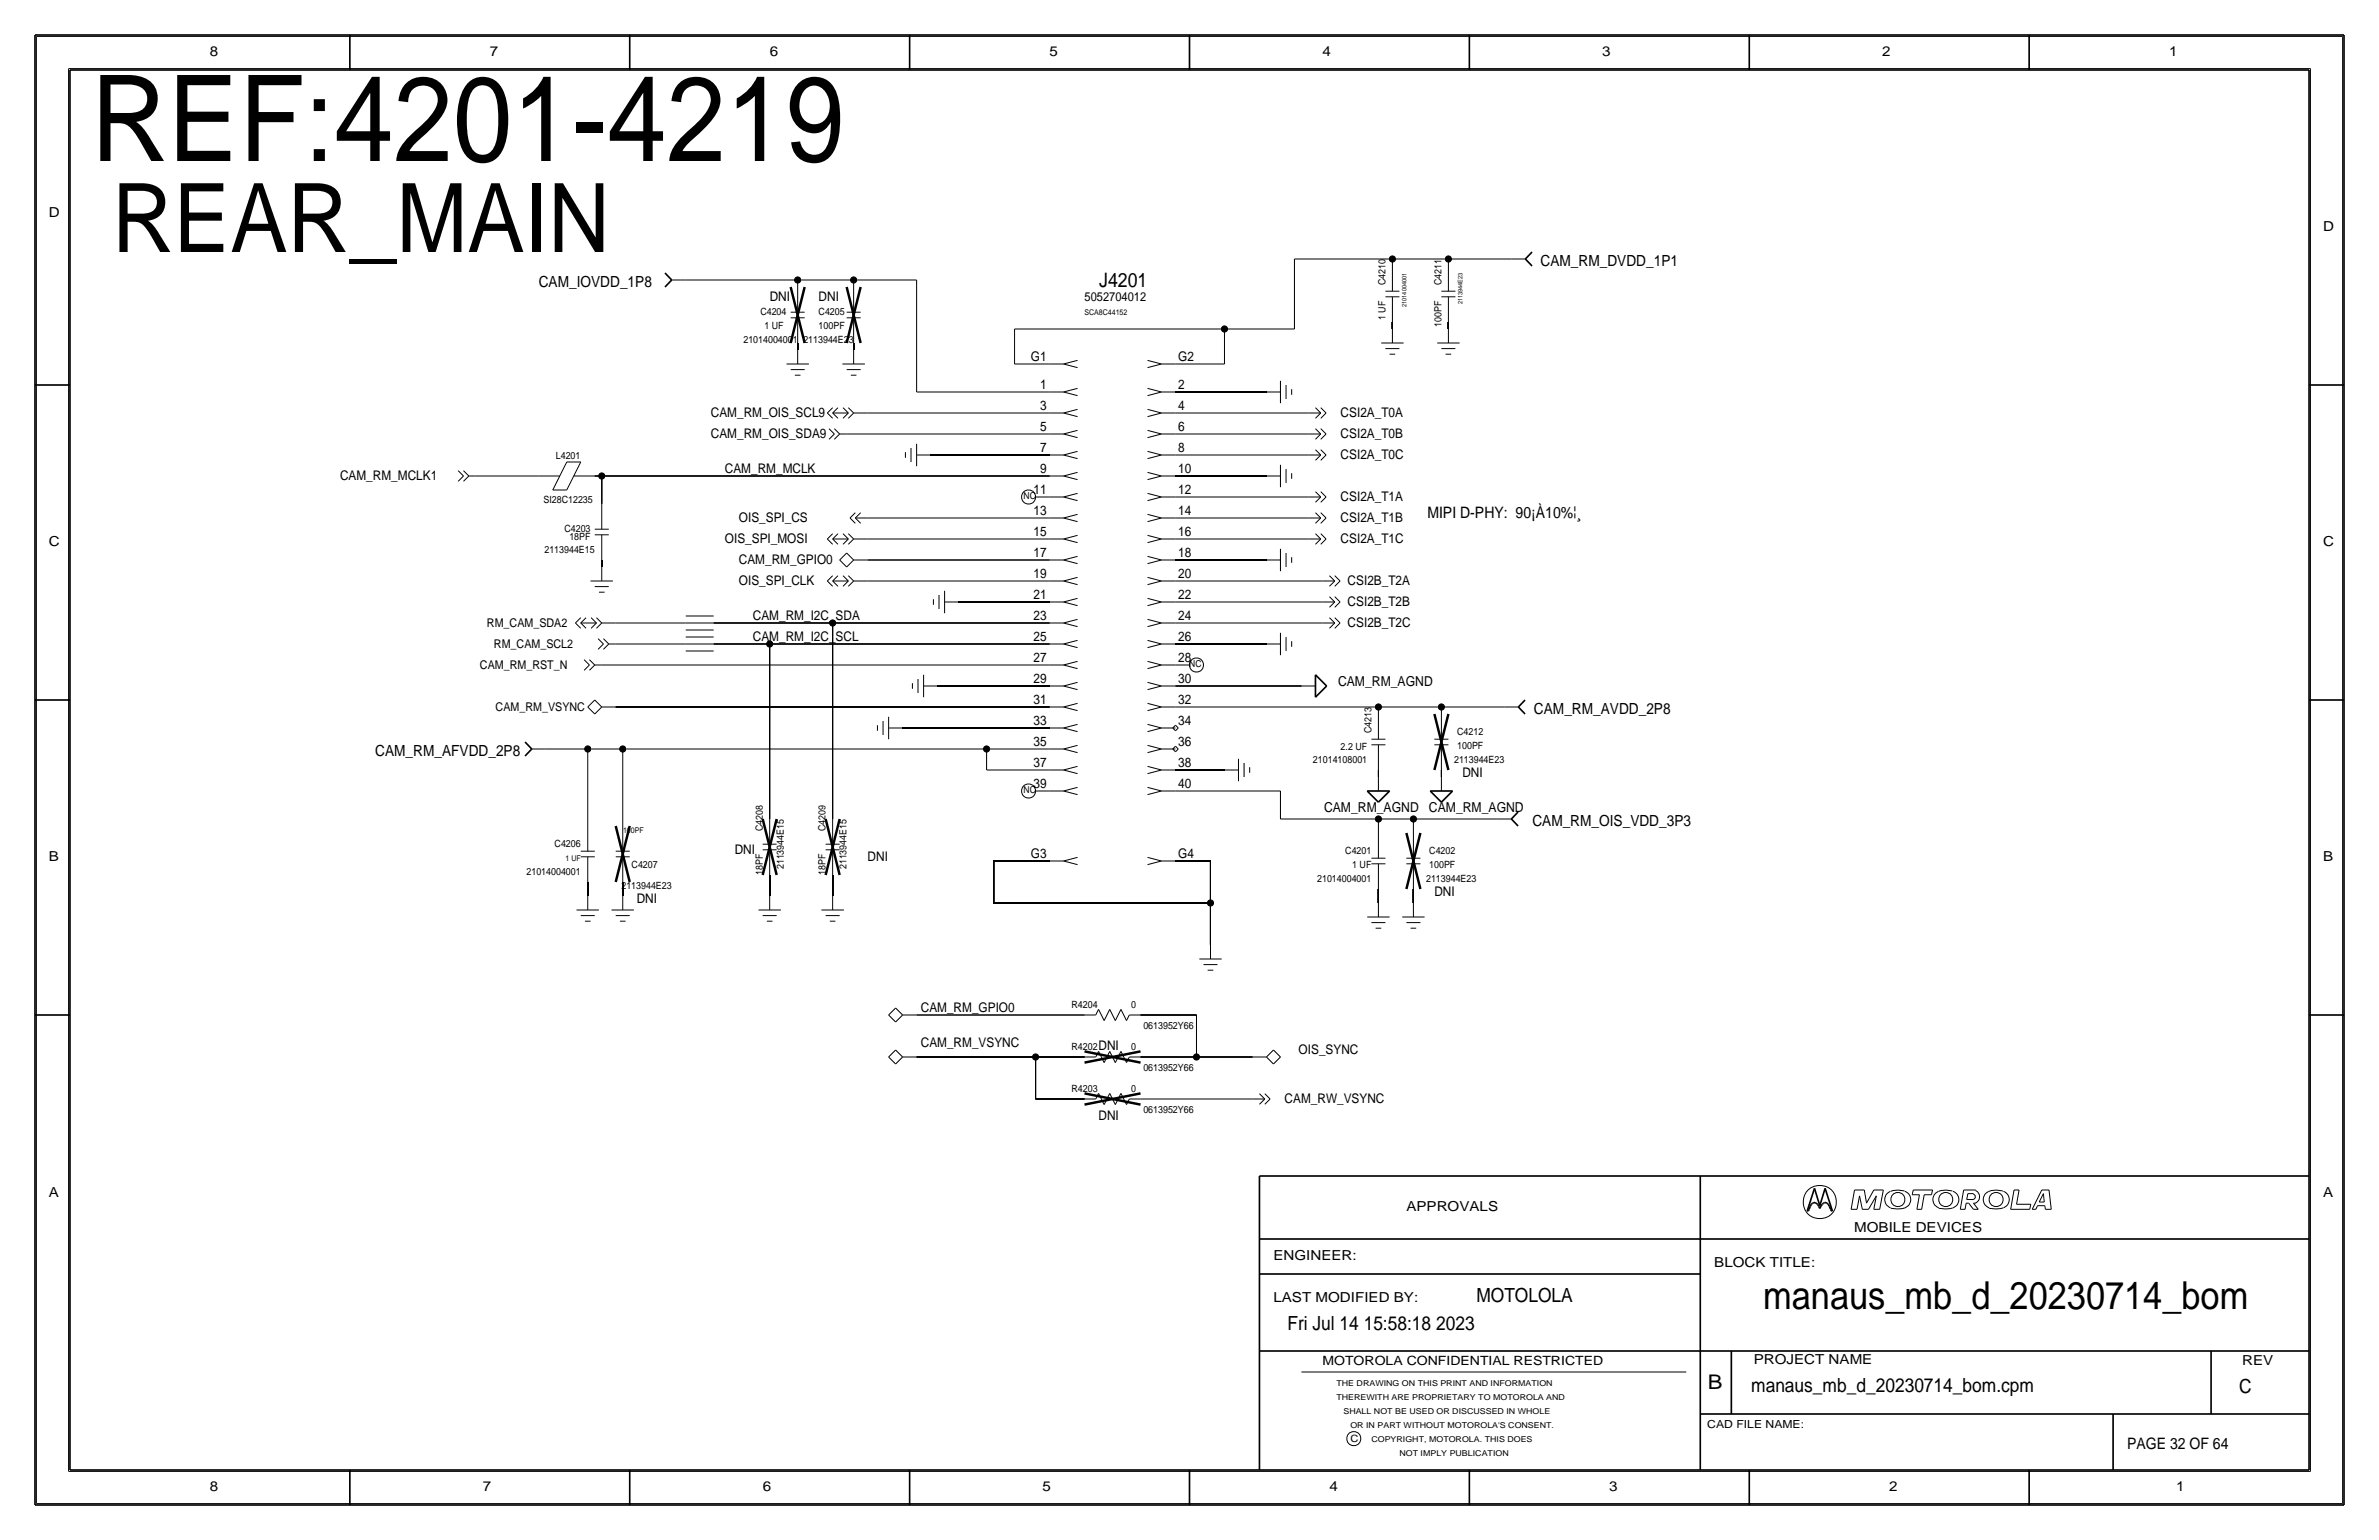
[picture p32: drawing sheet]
<svg xmlns="http://www.w3.org/2000/svg" width="432mm" height="279mm" viewBox="0 0 432 279" stroke-linecap="round" stroke-linejoin="round" font-family="sans-serif">
<defs><g id="words">
<text font-size="21.7" x="16.5" y="29.2">REF:4201-4219</text>
<text font-size="17.4" x="20.3" y="45.7">REAR_MAIN</text>
<text font-size="7" x="320" y="237.5">manaus_mb_d_20230714_bom</text>
<text font-size="3.7" x="310" y="252.1">B</text>
<text font-size="3.6" x="199.5" y="52.1">J4201</text>
<g font-size="3.5">
<text x="268" y="236.2">MOTOLOLA</text>
<text x="233.7" y="241.3">Fri Jul 14 15:58:18 2023</text>
<text x="317.9" y="252.6">manaus_mb_d_20230714_bom.cpm</text>
<text x="406.4" y="252.7">C</text>
</g>
<g font-size="2.9">
<text x="259.1" y="94">MIPI D-PHY: 90¡À10%¦¸</text>
<text x="386.1" y="262.9">PAGE 32 OF 64</text>
</g>
<g font-size="2.8">
<text x="97.8" y="52.1">CAM_IOVDD_1P8</text>
<text x="279.6" y="48.3">CAM_RM_DVDD_1P1</text>
<text x="278.4" y="129.5">CAM_RM_AVDD_2P8</text>
<text x="68.1" y="137.2">CAM_RM_AFVDD_2P8</text>
<text x="278.1" y="149.9">CAM_RM_OIS_VDD_3P3</text>
</g>
<g font-size="2.5">
<text x="38.1" y="10.2">8</text>
<text x="88.9" y="10.2">7</text>
<text x="139.7" y="10.2">6</text>
<text x="190.5" y="10.2">5</text>
<text x="240" y="10.2">4</text>
<text x="290.8" y="10.2">3</text>
<text x="341.6" y="10.2">2</text>
<text x="393.7" y="10.2">1</text>
<text x="8.9" y="39.4">D</text>
<text x="421.6" y="41.9">D</text>
<text x="8.9" y="99.1">C</text>
<text x="421.6" y="99.1">C</text>
<text x="242.9" y="124.5">CAM_RM_AGND</text>
<text x="240.3" y="147.3">CAM_RM_AGND</text>
<text x="259.4" y="147.3">CAM_RM_AGND</text>
<text x="8.9" y="156.2">B</text>
<text x="421.6" y="156.2">B</text>
<text x="8.9" y="217.2">A</text>
<text x="255.3" y="219.7">APPROVALS</text>
<text x="421.6" y="217.2">A</text>
<text x="336.5" y="223.5">MOBILE DEVICES</text>
<text x="231.1" y="228.6">ENGINEER:</text>
<text x="311.1" y="229.9">BLOCK TITLE:</text>
<text x="231.1" y="236.2">LAST MODIFIED BY:</text>
<text x="318.3" y="247.5">PROJECT NAME</text>
<text x="407" y="247.6">REV</text>
<text x="38.1" y="270.5">8</text>
<text x="87.6" y="270.5">7</text>
<text x="138.4" y="270.5">6</text>
<text x="189.2" y="270.5">5</text>
<text x="241.3" y="270.5">4</text>
<text x="292.1" y="270.5">3</text>
<text x="342.9" y="270.5">2</text>
<text x="395" y="270.5">1</text>
</g>
<g font-size="2.4">
<text x="139.7" y="54.6">DNI</text>
<text x="148.6" y="54.6">DNI</text>
<text x="187.1" y="65.5">G1</text>
<text x="213.9" y="65.5">G2</text>
<text x="188.8" y="70.6">1</text>
<text x="213.9" y="70.6">2</text>
<text x="129" y="75.7">CAM_RM_OIS_SCL9</text>
<text x="188.8" y="74.4">3</text>
<text x="213.9" y="74.4">4</text>
<text x="243.3" y="75.7">CSI2A_T0A</text>
<text x="129" y="79.5">CAM_RM_OIS_SDA9</text>
<text x="188.8" y="82">7</text>
<text x="188.8" y="78.2">5</text>
<text x="213.9" y="82">8</text>
<text x="213.9" y="78.2">6</text>
<text x="243.3" y="83.3">CSI2A_T0C</text>
<text x="243.3" y="79.5">CSI2A_T0B</text>
<text x="61.7" y="87.1">CAM_RM_MCLK1</text>
<text x="131.6" y="85.9">CAM_RM_MCLK</text>
<text x="187.6" y="89.7">11</text>
<text x="188.8" y="85.9">9</text>
<text x="213.9" y="89.7">12</text>
<text x="213.9" y="85.9">10</text>
<text x="134.1" y="94.7">OIS_SPI_CS</text>
<text x="187.6" y="93.5">13</text>
<text x="213.9" y="93.5">14</text>
<text x="243.3" y="94.7">CSI2A_T1B</text>
<text x="243.3" y="90.9">CSI2A_T1A</text>
<text x="131.6" y="98.6">OIS_SPI_MOSI</text>
<text x="187.6" y="97.3">15</text>
<text x="187.6" y="101.1">17</text>
<text x="213.9" y="101.1">18</text>
<text x="213.9" y="97.3">16</text>
<text x="243.3" y="98.6">CSI2A_T1C</text>
<text x="134.1" y="106.2">OIS_SPI_CLK</text>
<text x="134.1" y="102.4">CAM_RM_GPIO0</text>
<text x="187.6" y="104.9">19</text>
<text x="213.9" y="104.9">20</text>
<text x="244.6" y="106.2">CSI2B_T2A</text>
<text x="136.7" y="112.5">CAM_RM_I2C_SDA</text>
<text x="187.6" y="112.5">23</text>
<text x="187.6" y="108.7">21</text>
<text x="213.9" y="108.7">22</text>
<text x="213.9" y="112.5">24</text>
<text x="244.6" y="110">CSI2B_T2B</text>
<text x="244.6" y="113.8">CSI2B_T2C</text>
<text x="136.7" y="116.3">CAM_RM_I2C_SCL</text>
<text x="187.6" y="116.3">25</text>
<text x="213.9" y="116.3">26</text>
<text x="187.6" y="124">29</text>
<text x="187.6" y="120.1">27</text>
<text x="213.9" y="124">30</text>
<text x="213.9" y="120.1">28</text>
<text x="187.6" y="131.6">33</text>
<text x="187.6" y="127.8">31</text>
<text x="213.9" y="127.8">32</text>
<text x="213.9" y="131.6">34</text>
<text x="187.6" y="135.4">35</text>
<text x="213.9" y="135.4">36</text>
<text x="187.6" y="143">39</text>
<text x="187.6" y="139.2">37</text>
<text x="213.9" y="143">40</text>
<text x="213.9" y="139.2">38</text>
<text x="265.4" y="141">DNI</text>
<text x="133.3" y="154.9">DNI</text>
<text x="187.1" y="155.7">G3</text>
<text x="213.9" y="155.7">G4</text>
<text x="157.5" y="156.2">DNI</text>
<text x="115.6" y="163.8">DNI</text>
<text x="260.3" y="162.6">DNI</text>
<text x="167.1" y="183.6">CAM_RM_GPIO0</text>
<text x="167.1" y="190">CAM_RM_VSYNC</text>
<text x="199.4" y="190.5">DNI</text>
<text x="235.7" y="191.3">OIS_SYNC</text>
<text x="199.4" y="203.2">DNI</text>
<text x="233.2" y="200.2">CAM_RW_VSYNC</text>
</g>
<g font-size="2.3">
<text x="196.8" y="54.6">5052704012</text>
<text x="240" y="247.6">MOTOROLA CONFIDENTIAL RESTRICTED</text>
</g>
<g font-size="2.2">
<text x="88.4" y="113.8">RM_CAM_SDA2</text>
<text x="89.7" y="117.6">RM_CAM_SCL2</text>
<text x="87.1" y="121.4">CAM_RM_RST_N</text>
<text x="90" y="129">CAM_RM_VSYNC</text>
</g>
<text font-size="2" x="309.9" y="259.1">CAD FILE NAME:</text>
<g font-size="1.8">
<text x="251.5" y="51.7" transform="rotate(-90 251.5 51.7)">C4210</text>
<text x="261.6" y="51.7" transform="rotate(-90 261.6 51.7)">C4211</text>
<text x="138" y="57.1">C4204</text>
<text x="138.8" y="59.7">1 UF</text>
<text x="148.6" y="59.7">100PF</text>
<text x="148.6" y="57.1">C4205</text>
<text x="251.5" y="58.1" transform="rotate(-90 251.5 58.1)">1 UF</text>
<text x="261.6" y="59.4" transform="rotate(-90 261.6 59.4)">100PF</text>
<text x="134.9" y="62.2">21014004001</text>
<text x="145.8" y="62.2">2113944E23</text>
<text x="100.9" y="83.4">L4201</text>
<text x="98.7" y="91.2">SI28C12235</text>
<text x="98.8" y="100.3">2113944E15</text>
<text x="102.4" y="96.5">C4203</text>
<text x="103.3" y="98">18PF</text>
<text x="243.3" y="136.1">2.2 UF</text>
<text x="248.9" y="133" transform="rotate(-90 248.9 133)">C4213</text>
<text x="264.5" y="135.9">100PF</text>
<text x="264.5" y="133.3">C4212</text>
<text x="238.3" y="138.4">21014108001</text>
<text x="263.9" y="138.4">2113944E23</text>
<text x="100.7" y="153.7">C4206</text>
<text x="138.4" y="150.8" transform="rotate(-90 138.4 150.8)">C4208</text>
<text x="149.9" y="150.8" transform="rotate(-90 149.9 150.8)">C4209</text>
<text x="244.2" y="154.9">C4201</text>
<text x="259.4" y="154.9">C4202</text>
<text x="95.6" y="158.8">21014004001</text>
<text x="112.8" y="161.3">2113944E23</text>
<text x="114.6" y="157.5">C4207</text>
<text x="138.4" y="158.8" transform="rotate(-90 138.4 158.8)">18PF</text>
<text x="142.2" y="157.7" transform="rotate(-90 142.2 157.7)">2113944E15</text>
<text x="149.9" y="158.8" transform="rotate(-90 149.9 158.8)">18PF</text>
<text x="153.7" y="157.7" transform="rotate(-90 153.7 157.7)">2113944E15</text>
<text x="239.1" y="160">21014004001</text>
<text x="245.4" y="157.5">1 UF</text>
<text x="258.8" y="160">2113944E23</text>
<text x="259.4" y="157.5">100PF</text>
<text x="194.5" y="182.9">R4204</text>
<text x="205.3" y="182.9">0</text>
<text x="194.5" y="190.5">R4202</text>
<text x="205.3" y="190.5">0</text>
<text x="207.5" y="186.7">0613952Y66</text>
<text x="207.5" y="194.3">0613952Y66</text>
<text x="194.5" y="198.1">R4203</text>
<text x="205.3" y="198.1">0</text>
<text x="207.5" y="201.9">0613952Y66</text>
<text x="245.1" y="261.6">C</text>
</g>
<g font-size="1.7">
<text x="185.8" y="90.6">NC</text>
<text x="215.9" y="121.1">NC</text>
<text x="185.8" y="143.9">NC</text>
</g>
<g font-size="1.5">
<text x="242.6" y="251.5">THE DRAWING ON THIS PRINT AND INFORMATION</text>
<text x="242.6" y="254">THEREWITH ARE PROPRIETARY TO MOTOROLA AND</text>
<text x="243.8" y="256.5">SHALL NOT BE USED OR DISCUSSED IN WHOLE</text>
<text x="245.1" y="259.1">OR IN PART WITHOUT MOTOROLA'S CONSENT.</text>
<text x="248.9" y="261.6">COPYRIGHT, MOTOROLA. THIS DOES</text>
<text x="254" y="264.2">NOT IMPLY PUBLICATION</text>
</g>
<g font-size="1.4">
<text x="196.8" y="57.2">SCA8C44152</text>
<text x="113.1" y="151.1">100PF</text>
<text x="102.6" y="156.2">1 UF</text>
</g>
<g font-size="1.1">
<text x="255.3" y="55.7" transform="rotate(-90 255.3 55.7)">21014004001</text>
<text x="265.4" y="55.2" transform="rotate(-90 265.4 55.2)">2113944E23</text>
</g>
</g></defs>
<!-- layer: Nets -->
<g fill="none" stroke="#000" stroke-width=".18">
<path d="M124.5 50.8h20.3zM144.8 50.8v1.3zM144.8 50.8h10.1zM154.9 50.8v1.3zM154.9 50.8h11.5zM166.4 50.8v20.3zM184.1 59.7v6.3zM184.1 59.7h38.1zM222.2 59.7v6.3zM222.2 59.7h12.7zM234.9 47v12.7zM234.9 47h17.8z"/>
<path d="M252.7 58.4v1.3zM252.7 47v1.3zM252.7 47h10.2zM262.9 58.4v1.3zM262.9 47v1.3zM262.9 47h11.4zM144.8 62.2v1.3zM153.7 78.7h36.8zM154.9 62.2v1.3zM157.5 74.9h33zM166.4 71.1h24.1zM184.1 66h6.4z"/>
<path d="M213.4 71.1h16.5zM213.4 66h8.8zM213.4 74.9h24.1zM213.4 78.7h24.1zM86.4 86.4h11.4zM107.9 86.4h1.3zM109.2 86.4v5zM109.2 86.4h81.3zM157.5 97.8h33zM157.5 94h33zM168.9 82.5h21.6zM213.4 86.4h16.5z"/>
<path d="M213.4 97.8h24.1zM213.4 94h24.1zM213.4 90.2h24.1zM213.4 82.5h24.1zM109.2 101.6v1.3zM111.8 113h12.7zM111.8 116.8h12.7zM129.5 116.8h10.2zM129.5 113h21.6zM139.7 116.8v31.8zM139.7 116.8h50.8zM151.1 113v35.6z"/>
<path d="M151.1 113h39.4zM157.5 101.6h33zM157.5 105.4h33zM174 109.2h16.5zM213.4 101.6h16.5zM213.4 116.8h16.5zM213.4 105.4h26.6zM213.4 109.2h26.6zM213.4 113h26.6zM99.1 135.9h7.6zM106.7 135.9v14zM106.7 135.9h6.3z"/>
<path d="M109.2 120.7h81.3zM111.8 128.3h78.7zM113 135.9v14zM113 135.9h66.1zM163.8 132.1h26.7zM170.2 124.5h20.3zM179.1 135.9h11.4zM179.1 135.9v3.8zM179.1 139.7h11.4zM213.4 139.7h8.8zM213.4 124.5h22.8zM213.4 128.3h36.8z"/>
<path d="M250.2 139.7v1.3zM250.2 128.3v1.2zM250.2 128.3h11.4zM261.6 139.7v1.3zM261.6 128.3v1.2zM261.6 128.3h11.4zM139.7 158.8v3.8zM151.1 158.8v3.8zM180.3 156.2v7.6zM180.3 156.2h10.2zM213.4 156.2h6.3zM213.4 143.5h19z"/>
<path d="M219.7 156.2v7.6zM232.4 143.5v5.1zM232.4 148.6h17.8zM250.2 148.6v2.5zM250.2 148.6h6.3zM256.5 148.6v2.5zM256.5 148.6h15.3zM106.7 160v2.6zM113 160v2.6zM180.3 163.8h39.4zM219.7 163.8v7.6zM250.2 161.3v2.5z"/>
<path d="M256.5 161.3v2.5zM166.4 191.8h21.6zM166.4 184.1h30.4zM188 191.8h8.8zM188 191.8v7.6zM188 199.4h8.8zM207 184.1h10.2zM207 191.8h10.2zM207 199.4h20.3zM217.2 184.1v7.7zM217.2 191.8h10.1z"/>
</g>
<g fill="#000" stroke="#000" stroke-width=".18">
<circle cx="144.8" cy="50.8" r=".56"/>
<circle cx="154.9" cy="50.8" r=".56"/>
<circle cx="222.2" cy="59.7" r=".56"/>
<circle cx="252.7" cy="47" r=".56"/>
<circle cx="262.9" cy="47" r=".56"/>
<circle cx="109.2" cy="86.4" r=".56"/>
<circle cx="139.7" cy="116.8" r=".56"/>
<circle cx="151.1" cy="113" r=".56"/>
<circle cx="106.7" cy="135.9" r=".56"/>
<circle cx="113" cy="135.9" r=".56"/>
<circle cx="179.1" cy="135.9" r=".56"/>
<circle cx="250.2" cy="128.3" r=".56"/>
<circle cx="261.6" cy="128.3" r=".56"/>
<circle cx="250.2" cy="148.6" r=".56"/>
<circle cx="256.5" cy="148.6" r=".56"/>
<circle cx="219.7" cy="163.8" r=".56"/>
<circle cx="188" cy="191.8" r=".56"/>
<circle cx="217.2" cy="191.8" r=".56"/>
</g>
<!-- layer: Components -->
<g fill="none" stroke="#000" stroke-width=".18">
<path d="M121.9 50.8h2.6zM143.5 56.6h2.5zM143.5 57.7h2.5zM144.8 57.7v4.5zM144.8 52.1v4.5zM153.7 56.6h2.5zM153.7 57.7h2.5zM154.9 57.7v4.5zM154.9 52.1v4.5zM251.5 52.8h2.5zM251.5 53.8h2.5zM252.7 59.7v2.5z"/>
<path d="M252.7 53.8v4.6zM252.7 48.3v4.5zM261.6 52.8h2.6zM261.6 53.8h2.6zM262.9 59.7v2.5zM262.9 53.8v4.6zM262.9 48.3v4.5zM274.3 47h2.6zM142.7 66h4.1zM143.5 67.1h2.5zM144.3 68.1h1zM144.8 63.5v2.5z"/>
<path d="M150.2 74.9l.9 1zM150.5 77.8l.9 .9zM151.1 74.9l1 1zM151.1 74.9h2.9zM151.1 74l-.9 .9zM151.4 78.7l-.9 1zM151.4 77.8l1 .9zM152.1 74l-1 .9zM152.4 78.7l-1 1zM152.4 78.7h1.3zM152.9 66h4.1zM153 75.9l1-1z"/>
<path d="M153 74l1 .9zM153.7 67.1h2.5zM154 75.9l.9-1zM154 74l.9 .9zM154.4 68.1h1zM154.9 63.5v2.5zM154.9 74.9h2.6zM190.5 71.1h2.5zM190.5 74.9h2.5zM190.5 78.7h2.5zM190.5 66h2.5zM193 71.1l2.6 .7z"/>
<path d="M193 71.1l2.6-.6zM193 74.9l2.6 .7zM193 74.9l2.6-.6zM193 78.7l2.6 .7zM193 78.7l2.6-.6zM193 66l2.6 .7zM193 66l2.6-.6zM208.3 78.1l2.5 .6zM208.3 79.4l2.5-.7zM208.3 74.3l2.5 .6zM208.3 75.6l2.5-.7zM208.3 70.5l2.5 .6z"/>
<path d="M208.3 71.8l2.5-.7zM208.3 65.4l2.5 .6zM208.3 66.7l2.5-.7zM210.8 78.7h2.6zM210.8 74.9h2.6zM210.8 71.1h2.6zM210.8 66h2.6zM229.9 71.1h2.5zM232.4 69.1v4.1zM233.4 69.8v2.6zM234.4 70.6v1zM237.5 74.9h2.2z"/>
<path d="M237.5 78.7h2.2zM238.8 74l.9 .9zM238.8 75.9l.9-1zM238.8 77.8l.9 .9zM238.8 79.7l.9-1zM239.7 74l1 .9zM239.7 75.9l1-1zM239.7 77.8l1 .9zM240.7 78.7l-1 1zM250.7 62.2h4.1zM251.5 63.2h2.5zM252.2 64.3h1z"/>
<path d="M260.9 62.2h4zM261.6 63.2h2.6zM262.4 64.3h1zM83.2 85.4l.9 1zM84.1 86.4l-.9 .9zM84.1 85.4l1 1zM85.1 86.4l-1 .9zM85.1 86.4h1.3zM97.8 86.4h3.8zM100.3 88.9h2.6zM102.9 83.8l-2.6 5.1zM102.9 83.8h2.5z"/>
<path d="M104.1 86.4h3.8zM105.4 83.8l-2.5 5.1zM107.9 96h2.6zM107.9 97h2.6zM109.2 97v4.6zM109.2 91.4v4.6zM150.2 97.8l.9 1zM151.1 97.8l1 1zM151.1 97.8h2.9zM151.1 96.8l-.9 1zM152.1 96.8l-1 1zM153 96.8l1 1z"/>
<path d="M154 97.8l-1 1zM154 98.8l.9-1zM154 96.8l.9 1zM154.3 94l.9 .9zM154.9 97.8h2.6zM155.2 93l-.9 1zM155.2 94h2.3zM155.2 94l1 .9zM156.2 93l-1 1zM164.3 82v1.1zM165.4 81.3v2.5zM166.4 82.5h2.5z"/>
<path d="M166.4 80.5v4.1zM188 90.2h2.5zM190.5 97.8h2.5zM190.5 90.2h2.5zM190.5 94h2.5zM190.5 86.4h2.5zM190.5 82.5h2.5zM193 97.8l2.6 .7zM193 97.8l2.6-.7zM193 90.2l2.6 .6zM193 90.2l2.6-.7zM193 94l2.6 .6z"/>
<path d="M193 94l2.6-.7zM193 86.4l2.6 .6zM193 86.4l2.6-.7zM193 82.5l2.6 .7zM193 82.5l2.6-.6zM208.3 97.1l2.5 .7zM208.3 98.5l2.5-.7zM208.3 89.5l2.5 .7zM208.3 90.8l2.5-.6zM208.3 93.3l2.5 .7zM208.3 94.6l2.5-.6zM208.3 85.7l2.5 .7z"/>
<path d="M208.3 87l2.5-.6zM208.3 81.9l2.5 .6zM208.3 83.2l2.5-.7zM210.8 97.8h2.6zM210.8 90.2h2.6zM210.8 94h2.6zM210.8 86.4h2.6zM210.8 82.5h2.6zM229.9 86.4h2.5zM232.4 84.3v4.1zM232.4 99.6v4zM233.4 85.1v2.5z"/>
<path d="M234.4 85.9v1zM237.5 90.2h2.2zM237.5 82.5h2.2zM237.5 94h2.2zM237.5 97.8h2.2zM238.8 89.2l.9 1zM238.8 91.1l.9-.9zM238.8 81.6l.9 .9zM238.8 83.5l.9-1zM238.8 93l.9 1zM238.8 94.9l.9-.9zM238.8 96.8l.9 1z"/>
<path d="M238.8 98.8l.9-1zM239.7 89.2l1 1zM239.7 81.6l1 .9zM239.7 93l1 1zM239.7 94.9l1-.9zM239.7 96.8l1 1zM240.7 90.2l-1 .9zM240.7 82.5l-1 1zM240.7 97.8l-1 1zM104.4 113l1 1zM105.4 113l1 1zM105.4 113h2.9z"/>
<path d="M105.4 113l1-.9zM105.4 112.1l-1 .9zM106 119.7l1 1zM107 119.7l.9 1zM107.2 105.4h4.1zM107.3 114l1-1zM107.3 112.1l1 .9zM107.9 106.4h2.6zM108.3 114l.9-1zM108.3 112.1l.9 .9zM108.6 115.9l.9 .9zM108.7 107.4h1z"/>
<path d="M109.2 102.9v2.5zM109.2 113h2.6zM109.5 116.8l-.9 1zM109.5 115.9l1 .9zM109.5 117.8l1-1zM110.5 116.8h1.3zM124.5 113h5zM124.5 111.8h5zM124.5 114.3h5zM124.5 116.8h5zM124.5 115.6h5zM124.5 118.1h5z"/>
<path d="M150.2 105.4l.9 1zM150.2 105.4l.9-1zM151.1 105.4l1 1zM151.1 105.4h2.9zM151.1 105.4l1-1zM152.4 101.6l1.3 1.3zM153 104.4l1 1zM153.7 102.9l1.2-1.3zM153.7 100.3l-1.3 1.3zM153.7 100.3l1.2 1.3zM154 105.4l-1 1zM154 106.4l.9-1z"/>
<path d="M154 104.4l.9 1zM154.9 101.6h2.6zM154.9 105.4h2.6zM169.4 108.7v1zM170.4 107.9v2.6zM171.4 109.2h2.6zM171.4 107.2v4.1zM190.5 113h2.5zM190.5 109.2h2.5zM190.5 116.8h2.5zM190.5 105.4h2.5zM190.5 101.6h2.5z"/>
<path d="M193 113l2.6 .7zM193 113l2.6-.6zM193 109.2l2.6 .7zM193 109.2l2.6-.6zM193 116.8l2.6 .7zM193 116.8l2.6-.6zM193 105.4l2.6 .7zM193 105.4l2.6-.7zM193 101.6l2.6 .7zM193 101.6l2.6-.7zM208.3 116.2l2.5 .6zM208.3 117.5l2.5-.7z"/>
<path d="M208.3 120l2.5 .7zM208.3 108.6l2.5 .6zM208.3 109.9l2.5-.7zM208.3 112.4l2.5 .6zM208.3 113.7l2.5-.7zM208.3 104.7l2.5 .7zM208.3 106.1l2.5-.7zM208.3 100.9l2.5 .7zM208.3 102.3l2.5-.7zM210.8 116.8h2.6zM210.8 109.2h2.6zM210.8 113h2.6z"/>
<path d="M210.8 105.4h2.6zM210.8 101.6h2.6zM229.9 116.8h2.5zM229.9 101.6h2.5zM232.4 114.8v4.1zM233.4 115.6v2.5zM233.4 100.3v2.6zM234.4 116.3v1zM234.4 101.1v1zM240 113h2.3zM240 105.4h2.3zM240 109.2h2.3z"/>
<path d="M241.3 112.1l1 .9zM241.3 114l1-1zM241.3 104.4l1 1zM241.3 108.3l1 .9zM242.3 112.1l.9 .9zM242.3 114l.9-1zM242.3 104.4l.9 1zM242.3 106.4l.9-1zM242.3 105.4l-1 1zM242.3 108.3l.9 .9zM242.3 110.2l.9-1zM242.3 109.2l-1 1z"/>
<path d="M96.5 135.9h2.6zM106.7 128.3l1.2 1.2zM107 120.7l-1 .9zM107.9 120.7l-.9 .9zM107.9 120.7h1.3zM107.9 127l-1.2 1.3zM107.9 127l1.3 1.3zM109.2 128.3h2.6zM109.2 128.3l-1.3 1.2zM159.3 131.6v1zM160.3 130.8v2.5zM161.3 132.1h2.5z"/>
<path d="M161.3 130v4.1zM165.6 124v1zM166.6 123.2v2.5zM167.6 124.5h2.6zM167.6 122.4v4.1zM190.5 135.9h2.5zM190.5 139.7h2.5zM190.5 124.5h2.5zM190.5 132.1h2.5zM190.5 128.3h2.5zM190.5 120.7h2.5zM193 135.9l2.6 .7z"/>
<path d="M193 135.9l2.6-.7zM193 139.7l2.6 .7zM193 139.7l2.6-.7zM193 124.5l2.6 .6zM193 124.5l2.6-.7zM193 132.1l2.6 .6zM193 132.1l2.6-.7zM193 128.3l2.6 .6zM193 128.3l2.6-.7zM193 120.7l2.6 .6zM193 120.7l2.6-.7zM208.3 135.2l2.5 .7z"/>
<path d="M208.3 136.6l2.5-.7zM208.3 139l2.5 .7zM208.3 131.4l2.5 .7zM208.3 132.7l2.5-.6zM208.3 127.6l2.5 .7zM208.3 128.9l2.5-.6zM208.3 123.8l2.5 .7zM208.3 125.1l2.5-.6zM208.3 121.3l2.5-.6zM210.8 135.9h2.6zM210.8 139.7h2.6zM210.8 132.1h2.6z"/>
<path d="M210.8 128.3h2.6zM210.8 124.5h2.6zM210.8 120.7h2.6zM212.9 135.9l.5-.5zM212.9 135.9l.5 .5zM212.9 132.1l.5-.5zM212.9 132.1l.5 .5zM213.4 120.7h2.5zM213.4 135.4l.5 .5zM213.4 131.6l.5 .5zM213.9 135.9l-.5 .5zM213.9 132.1l-.5 .5z"/>
<path d="M222.2 139.7h2.6zM224.8 137.7v4zM225.8 138.4v2.6zM226.8 139.2v1zM236.2 124.5h2.6zM248.9 134.1h2.6zM248.9 135.1h2.6zM250.2 135.1v4.6zM250.2 129.5v4.6zM260.3 134.1h2.6zM260.3 135.1h2.6zM261.6 135.1v4.6z"/>
<path d="M261.6 129.5v4.6zM273 128.3h2.6zM105.4 154.4h2.5zM105.4 155.4h2.5zM106.7 155.4v4.6zM106.7 149.9v4.5zM111.8 154.4h2.5zM111.8 155.4h2.5zM113 155.4v4.6zM113 149.9v4.5zM138.4 153.2h2.6zM138.4 154.2h2.6z"/>
<path d="M139.7 154.2v4.6zM139.7 148.6v4.6zM149.9 153.2h2.5zM149.9 154.2h2.5zM151.1 154.2v4.6zM151.1 148.6v4.6zM188 143.5h2.5zM190.5 156.2h2.5zM190.5 143.5h2.5zM193 156.2l2.6 .7zM193 156.2l2.6-.7zM193 143.5l2.6 .7z"/>
<path d="M193 143.5l2.6-.7zM208.3 155.5l2.5 .7zM208.3 156.9l2.5-.7zM208.3 142.8l2.5 .7zM208.3 144.2l2.5-.7zM208.3 140.4l2.5-.7zM210.8 156.2h2.6zM210.8 143.5h2.6zM248.9 155.7h2.6zM248.9 156.7h2.6zM250.2 141v2.5zM250.2 156.7v4.6z"/>
<path d="M250.2 151.1v4.6zM255.3 155.7h2.5zM255.3 156.7h2.5zM256.5 156.7v4.6zM256.5 151.1v4.6zM261.6 141v2.5zM271.8 148.6h2.5zM104.6 165.1h4.1zM105.4 166.1h2.5zM106.2 167.1h1zM106.7 162.6v2.5zM111 165.1h4.1z"/>
<path d="M111.8 166.1h2.5zM112.5 167.1h1zM113 162.6v2.5zM137.7 165.1h4zM138.4 166.1h2.6zM139.2 167.1h1zM139.7 162.6v2.5zM149.1 165.1h4.1zM149.9 166.1h2.5zM150.6 167.1h1zM151.1 162.6v2.5zM217.7 174h4z"/>
<path d="M218.4 175h2.6zM219.2 176h1zM219.7 171.4v2.6zM248.2 166.4h4zM248.9 167.4h2.6zM249.7 168.4h1zM250.2 163.8v2.6zM254.5 166.4h4.1zM255.3 167.4h2.5zM256 168.4h1zM256.5 163.8v2.6zM161.3 184.1l1.3 1.3z"/>
<path d="M161.3 191.8l1.3 1.2zM162.6 182.9l-1.3 1.2zM162.6 182.9l1.2 1.2zM162.6 190.5l-1.3 1.3zM162.6 190.5l1.2 1.3zM163.8 184.1h2.6zM163.8 184.1l-1.2 1.3zM163.8 191.8h2.6zM163.8 191.8l-1.2 1.2zM196.8 184.1h2.1zM196.8 199.4h2.1zM196.8 191.8h2.1z"/>
<path d="M199.4 183.1l-.5 1zM199.4 183.1l1 2.1zM199.4 198.4l-.5 1zM199.4 198.4l1 2zM199.4 190.8l-.5 1zM199.4 190.8l1 2zM201.4 183.1l-1 2.1zM201.4 183.1l1 2.1zM201.4 198.4l-1 2zM201.4 198.4l1 2zM201.4 190.8l-1 2zM201.4 190.8l1 2z"/>
<path d="M203.5 183.1l-1.1 2.1zM203.5 183.1l1 2.1zM203.5 198.4l-1.1 2zM203.5 198.4l1 2zM203.5 190.8l-1.1 2zM203.5 190.8l1 2zM205 184.1h2zM205 184.1l-.5 1.1zM205 199.4h2zM205 199.4l-.5 1zM205 191.8h2zM205 191.8l-.5 1z"/>
<path d="M227.3 199.4h2.3zM227.3 191.8h2.6zM228.6 198.4l1 1zM229.6 198.4l.9 1zM229.6 199.4l-1 1zM229.9 191.8l1.2 1.2zM229.9 191.8l1.2-1.3zM231.1 190.5l1.3 1.3zM232.4 191.8l-1.3 1.2zM229.6 200.4l.9-1z"/>
<circle cx="186.7" cy="90.2" r="1.28"/>
<circle cx="217.2" cy="120.7" r="1.28"/>
<circle cx="186.7" cy="143.5" r="1.28"/>
</g>
<g fill="none" stroke="#000" stroke-width=".3">
<path d="M120.7 49.5l1.2 1.3zM121.9 50.8l-1.2 1.3zM276.9 47l1.2 1.3zM278.1 45.7l-1.2 1.3zM95.3 134.6l1.2 1.3zM96.5 135.9l-1.2 1.3zM238.8 122.4l2 2.1zM238.8 122.4v4.1zM238.8 126.5l2-2zM275.6 128.3l1.2 1.2zM276.8 127l-1.2 1.3zM248.2 143.5h4z"/>
<path d="M248.2 143.5l2 2zM252.2 143.5l-2 2zM259.6 143.5h4.1zM259.6 143.5l2 2zM261.6 145.5l2.1-2zM274.3 148.6l1.2 1.3zM275.5 147.3l-1.2 1.3z"/>
</g>
<g fill="none" stroke="#000" stroke-width=".45">
<path d="M143.5 52.1l2.5 10.1zM146 52.1l-2.5 10.1zM153.7 52.1l2.5 10.1zM156.2 52.1l-2.5 10.1zM260.3 129.5l2.6 10.2zM262.9 129.5l-2.6 10.2zM111.8 149.9l2.5 10.1zM114.3 149.9l-2.5 10.1zM138.4 148.6l2.6 10.2zM141 148.6l-2.6 10.2zM149.9 148.6l2.5 10.2zM152.4 148.6l-2.5 10.2z"/>
<path d="M255.3 151.1l2.5 10.2zM257.8 151.1l-2.5 10.2zM196.8 198.4l10.2 2zM196.8 192.8l10.2-2zM196.8 190.8l10.2 2zM196.8 200.4l10.2-2z"/>
</g>
<!-- layer: Page Border and Title Block -->
<g fill="none" stroke="#000" stroke-width=".3">
<path d="M6.3 6.4h419.1zM6.3 6.4v266.6zM12.7 12.7h406.4zM12.7 12.7v254zM63.5 6.4v6.3zM114.3 6.4v6.3zM165.1 6.4v6.3zM215.9 6.4v6.3zM266.7 6.4v6.3zM317.5 6.4v6.3zM368.3 6.4v6.3zM419.1 12.7v254z"/>
<path d="M425.4 6.4v266.6zM6.3 69.8h6.4zM419.1 69.8h6.3zM6.3 127h6.4zM419.1 127h6.3zM6.3 184.1h6.4zM419.1 184.1h6.3zM228.6 213.4v53.3zM228.6 213.4h190.5zM308.6 213.4v53.3zM328 219.7h.2zM328.4 219.4l-.2 .3z"/>
<path d="M328.6 218.8l-.2 .6zM328.8 218.5l-.2 .3zM329 218.3l.2-.1zM329 218.3l-.2 .2zM329.2 218.2h.2zM329.3 215.6l1 3.1zM329.3 215.6l-1.3 4.1zM329.4 218.2l.2 .1zM329.6 218.3l.3 .2zM329.9 218.5l.2 .3zM330.1 218.8l.2 .5zM330.5 218.8l-.2 .5z"/>
<path d="M330.8 218.5l-.3 .3zM331 218.3l-.2 .2zM331 218.3l.2-.1zM331.2 218.2h.2zM331.3 215.6l1.3 4.1zM331.3 215.6l-1 3.1zM331.4 218.2l.2 .1zM331.6 218.3l.2 .2zM331.8 218.5l.2 .3zM332 218.8l.3 .6zM332.3 219.4l.1 .3zM332.4 219.7h.2z"/>
<path d="M228.6 224.8h190.5zM228.6 231.1h80zM228.6 245.1h190.5zM308.6 256.5h110.5zM314.2 245.1v11.4zM383.5 256.5v10.2zM401.3 245.1v11.4zM6.3 273h419.1zM12.7 266.7h406.4zM63.5 266.7v6.3zM114.3 266.7v6.3zM165.1 266.7v6.3z"/>
<path d="M215.9 266.7v6.3zM266.7 266.7v6.3zM317.5 266.7v6.3zM368.3 266.7v6.3z"/>
</g>
<g fill="none" stroke="#000" stroke-width=".18">
<path d="M6.6 6.6h418.6zM6.6 6.6v266.2zM12.4 12.4h407zM12.4 12.4v254.6zM419.4 12.4v254.6zM425.2 6.6v266.2zM336 219.4h1.1zM336.6 215.9h1.8zM336.6 215.9l-.6 3.5zM337.5 217l-.4 2.4zM337.5 217l.5 2.4zM338 219.4h1.1z"/>
<path d="M338.4 215.9l.4 2.4zM340.1 215.9l-1.3 2.4zM340.1 215.9h1.7zM340.1 219.4h1.1zM340.6 217l-.5 2.4zM340.6 217l-1.5 2.4zM341.8 215.9l-.6 3.5zM343.1 216.2a1.6 1.6 0 0 0-1 1.5 1.6 1.6 0 0 0 1.1 1.5M345.7 216.1h-.2a4 4 0 0 0-2.3 .1M345.7 216.2a1.59 1.59 0 0 1 1.1 1.5 1.59 1.59 0 0 1-1.1 1.5 5.1 5.1 0 0 1-2.5 0M347.1 216.8h1.3zM347.3 215.9l-.2 .9z"/>
<path d="M347.3 215.9h3.5zM347.9 219.4h.9zM348.4 216.8l-.5 2.6zM349.2 216.8l-.4 2.6zM349.2 216.8h1.4zM350.8 215.9l-.2 .9zM354.4 216.1a3.1 3.1 0 0 0-3.3 .7 1.62 1.62 0 0 0 .8 2.4M354.4 219.2a5.1 5.1 0 0 1-2.5 0M354.5 216.2a1.59 1.59 0 0 1 1 1.5 1.59 1.59 0 0 1-1 1.5M355.8 219.4h.9zM356.4 215.9l-.6 3.5zM356.4 215.9h2.2z"/>
<path d="M356.9 218.3h.4zM356.9 218.3l-.2 1.1zM357 217.6h1.2zM357.2 216.6l-.2 1zM357.2 216.6h1zM357.3 218.3l.9 1.1zM358.1 216.7a.5 .5 0 0 1 .4 .4 .5 .5 0 0 1-.4 .5M358.2 219.4h.9zM358.2 218.3l.9 1.1zM358.2 218.3h.4zM358.5 216a1.24 1.24 0 0 1 .8 1.1 1.24 1.24 0 0 1-.8 1.2M363.5 216.1a3.1 3.1 0 0 0-3.3 .7 1.62 1.62 0 0 0 .8 2.4"/>
<path d="M363.6 219.2a5.1 5.1 0 0 1-2.6 0M363.6 216.2a1.59 1.59 0 0 1 1.1 1.5 1.59 1.59 0 0 1-1.1 1.5M364.9 219.4h3.5zM365.6 215.9l-.7 3.5zM365.6 215.9h.9zM366 218.5h2.6zM366.5 215.9l-.5 2.6zM368.6 218.5l-.2 .9zM368.9 219.4h.6zM369.8 218.7l-.3 .7zM369.8 218.7h1.3zM370.1 218.1h.9z"/>
<path d="M370.6 215.9l-1.7 3.5zM370.6 215.9h1.3zM370.9 216.6l-.8 1.5zM370.9 216.6l.1 1.5zM371.1 218.7l.1 .7zM371.2 219.4h1.1zM371.9 215.9l.4 3.5zM236.2 248.9h69.9zM6.6 272.8h418.6zM12.4 267h407z"/>
<circle cx="330.3" cy="218.1" r="3"/>
<circle cx="344.5" cy="217.6" r="1.28"/>
<circle cx="353.2" cy="217.6" r="1.28"/>
<circle cx="362.3" cy="217.6" r="1.28"/>
<circle cx="245.7" cy="261" r="1.28"/>
</g>
<use href="#words"/>
</svg>
